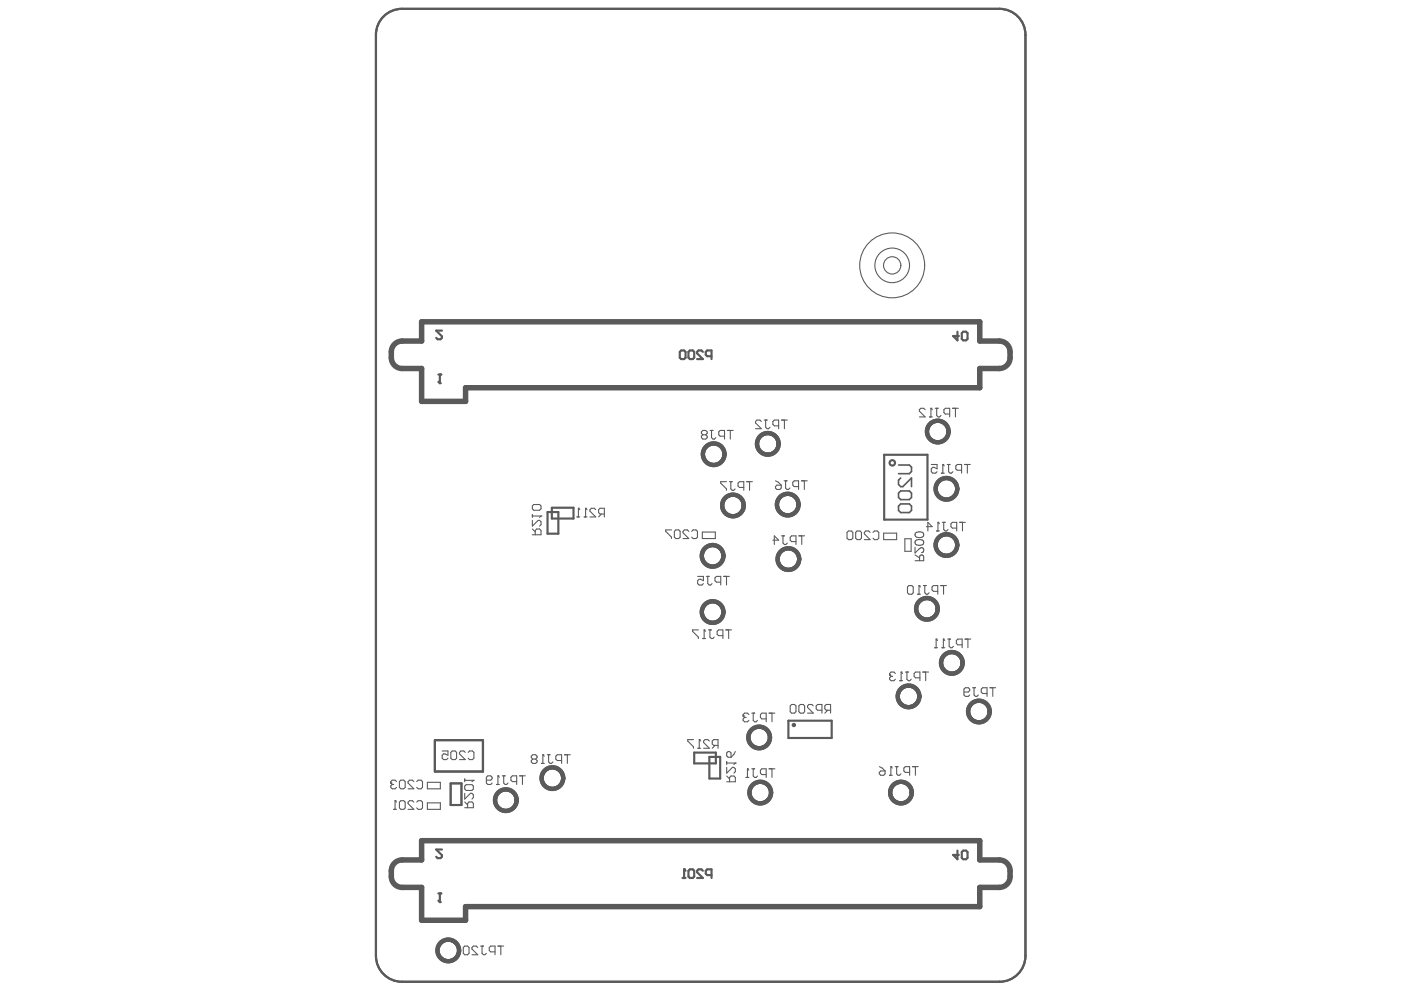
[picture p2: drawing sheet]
<svg xmlns="http://www.w3.org/2000/svg" width="297mm" height="210mm" viewBox="0 0 297 210" stroke-linecap="round" stroke-linejoin="round" font-family="sans-serif">
<path d="M95.3 165.8h2.3v4.5h-2.3z" fill="none" stroke="#5a5a5a" stroke-width=".37"/>
<g fill="none" stroke="#5a5a5a" stroke-width=".46">
<path d="M79.5 7.4v194.8M85 1.9h126.5M217 7.4v194.8M187.1 96.2h9.1v13.8h-9.1zM115.8 108.4h2.3v4.5h-2.3zM116.8 107.4h4.5v2.3h-4.5zM102.1 156.6h-10.1v6.6h10.2v-6.6M146.9 159.2h4.6v2.3h-4.6zM166.8 152.5h9.2v3.7h-9.2zM95.3 165.8h2.3v4.5h-2.3zM150.1 160.2h2.3v4.5h-2.3zM144.4 185.8h.6"/>
<path d="M144.7 184v1.8M145.7 184.3l.3-.3h.6l.3 .3v1.2l-.3 .3h-.6l-.3-.3zM148.7 184.3l-.3-.3h-.6l-.3 .3v.3l1.2 1.2h-1.2M150.5 185.2h-.9l-.3-.3v-.6l.3-.3h.9v1.8M85 207.7h126.5"/>
<circle cx="151" cy="96.1" r="2.06"/>
<circle cx="162.4" cy="93.9" r="2.06"/>
<circle cx="198.4" cy="91.3" r="2.06"/>
<circle cx="150.8" cy="117.6" r="2.06"/>
<circle cx="155.1" cy="107" r="2.06"/>
<circle cx="166.7" cy="106.8" r="2.06"/>
<circle cx="166.8" cy="118.3" r="2.06"/>
<circle cx="200.2" cy="103.4" r="2.06"/>
<circle cx="200.2" cy="115.3" r="2.06"/>
<circle cx="150.8" cy="129.5" r="2.06"/>
<circle cx="196.1" cy="128.8" r="2.06"/>
<circle cx="160.6" cy="156" r="2.06"/>
<circle cx="192.2" cy="147.4" r="2.06"/>
<circle cx="201.4" cy="140.3" r="2.06"/>
<circle cx="207.1" cy="150.6" r="2.06"/>
<circle cx="107" cy="169.3" r="2.06"/>
<circle cx="116.9" cy="164.6" r="2.06"/>
<circle cx="160.8" cy="167.7" r="2.06"/>
<circle cx="190.6" cy="167.7" r="2.06"/>
<circle cx="94.8" cy="201.1" r="2.06"/>
</g>
<g fill="none" stroke="#5a5a5a" stroke-width=".91">
<circle cx="151" cy="96.1" r="2.29"/>
<circle cx="162.4" cy="93.9" r="2.29"/>
<circle cx="198.4" cy="91.3" r="2.29"/>
<circle cx="150.8" cy="117.6" r="2.29"/>
<circle cx="155.1" cy="107" r="2.29"/>
<circle cx="166.7" cy="106.8" r="2.29"/>
<circle cx="166.8" cy="118.3" r="2.29"/>
<circle cx="200.2" cy="103.4" r="2.29"/>
<circle cx="200.2" cy="115.3" r="2.29"/>
<circle cx="150.8" cy="129.5" r="2.29"/>
<circle cx="196.1" cy="128.8" r="2.29"/>
<circle cx="160.6" cy="156" r="2.29"/>
<circle cx="192.2" cy="147.4" r="2.29"/>
<circle cx="201.4" cy="140.3" r="2.29"/>
<circle cx="207.1" cy="150.6" r="2.29"/>
<circle cx="107" cy="169.3" r="2.29"/>
<circle cx="116.9" cy="164.6" r="2.29"/>
<circle cx="160.8" cy="167.7" r="2.29"/>
<circle cx="190.6" cy="167.7" r="2.29"/>
<circle cx="94.8" cy="201.1" r="2.29"/>
</g>
<g fill="none" stroke="#5a5a5a" stroke-width=".23">
<path d="M148.7 92l-.3-.3v-.3l.3-.3h.6l.3 .3v.3l-.3 .3M148.7 92l-.3 .3v.3l.3 .3h.6l.3-.3v-.3l-.3-.3M148.7 92h.6M150.2 91.1h.6M150.5 91.1v1.5l.3 .3h.3l.4-.3M153.3 92.3h-.9l-.3-.3v-.6l.3-.3h.9v1.8M153.9 91.1h1.2M154.5 91.1v1.8M161.1 89.2l-.3-.3h-.6l-.3 .3v.3l1.2 1.2h-1.2M161.7 88.9h.6M162 88.9v1.5l.3 .3h.3l.3-.3M164.7 90.1h-.9l-.3-.3v-.6l.3-.3h.9v1.8"/>
<path d="M165.3 88.9h1.3M166 88.9v1.8M195.7 86.7l-.3-.3h-.6l-.3 .3v.3l1.2 1.2h-1.2M196.6 88.2h.7M197 86.4h.1M197 86.4v1.8M197 86.4l.3 .3M197 98.3h1.2v.9l-.9-.3-.3 .3v.6l.3 .3h.6l.3-.3M197.9 86.4h.6M198.2 86.4v1.5l.3 .3h.3l.3-.3M199.5 98.3h.1M199.5 98.3v1.8"/>
<path d="M199.5 98.3l.3 .3M200.4 98.3h.6M200.7 98.3v1.5l.3 .3h.3l.3-.3M200.9 87.6h-.9l-.3-.3v-.6l.3-.3h.9v1.8M201.5 86.4h1.3M202.1 86.4v1.8M203.4 99.5h-.9l-.3-.3v-.6l.3-.3h.9v1.8M204 98.3h1.3M204.7 98.3v1.8M112.6 113.2h1.9v-1l-.3-.3h-.7l-.3 .3v1M112.6 107.1l.3-.3h1.3l.3 .3v.6l-.3 .3h-1.3l-.3-.3zM112.6 110.1v1.2l1.3-1.2h.3l.3 .3v.6l-.3 .3"/>
<path d="M112.6 111.9l.6 .6M112.6 108.9v.6M112.6 109.2h1.9M114.5 109.2h.1M114.5 109.2l-.3 .3M122.1 109.4h.6M122.4 107.6h.1M122.4 107.6v1.8M122.4 107.6l.3 .3M123.6 109.4h.6M123.9 107.6h.1M123.9 107.6v1.8"/>
<path d="M123.9 107.6l.3 .3M126 107.9l-.3-.3h-.6l-.3 .3v.3l1.2 1.2h-1.2M127.3 108.8l-.7 .6M127.9 108.8h-1l-.3-.3v-.6l.3-.3h1v1.8M142.1 112.1h-1.3v.3l1.3 1.2v.4M143 112.1h.6l.3 .3v1.2l-.3 .4h-.6l-.3-.4v-1.2zM145.7 112.4l-.3-.3h-.6l-.3 .3v.3l1.2 1.3h-1.2M146.3 112.4l.3-.3h.7l.3 .3v1.2l-.3 .4h-.7l-.3-.4M148.6 112.6h2.7v1.4h-2.7zM153.7 101.9h-1.2v.3l1.2 1.2v.4M154.3 101.9h.6M154.6 101.9v1.5l.3 .4h.3l.3-.4"/>
<path d="M157.4 103.1h-1l-.3-.3v-.6l.3-.3h1v1.9M158 101.9h1.2M158.6 101.9v1.9M163.5 114.3h1.2l-.9-.9v1.8M164.1 101.7l.6 .3 .6 .7M164.4 102.7h.9v.6l-.3 .3h-.6l-.3-.3v-.3zM165.3 113.4h.7M165.7 113.4v1.5l.3 .3h.3l.3-.3M165.9 101.7h.6M166.2 101.7v1.6l.3 .3h.3l.3-.3M168.4 114.6h-.9l-.3-.3v-.6l.3-.3h.9v1.8M168.9 103h-.9l-.3-.3v-.7l.3-.3h.9v1.9"/>
<path d="M169 113.4h1.2M169.6 101.7h1.2M169.6 113.4v1.8M170.2 101.7v1.9M179.2 112.7l.3-.3h.6l.3 .3v1.2l-.3 .3h-.6l-.3-.3zM181 112.7l.3-.3h.6l.4 .3v1.2l-.4 .3h-.6l-.3-.3zM184.1 112.7l-.3-.3h-.6l-.3 .3v.3l1.2 1.2h-1.2M184.7 112.7l.3-.3h.6l.3 .3v1.2l-.3 .3h-.6l-.3-.3M186.9 112.8h2.8v1.4h-2.8zM191.4 114h1.4v2.7h-1.4zM193.6 118.6h1.8v-.7l-.2-.4-.3-.1-.3 .2-.1 1M193.6 115.8v1.2l.9-.9a.55 .55 0 0 1 .8 0l.1 .5-.4 .3"/>
<path d="M193.6 117.4l.9 .6M193.7 112.8a1.17 1.17 0 0 1 1.7 .3v.1a1.05 1.05 0 0 1-1.8 0zM193.7 114.4a1.17 1.17 0 0 1 1.7 .3v.2a1.05 1.05 0 0 1-1.8 0zM196 111.4h1.2l-.9-.9v1.9M198.1 112.4h.6M198.4 110.5h.1M198.4 110.5v1.9M198.4 110.5l.3 .3M199.2 100.1h.6M199.4 110.5h.6M199.7 110.5v1.5l.3 .4h.3l.3-.4M202.4 111.7h-.9l-.3-.3v-.6l.3-.3h.9v1.9"/>
<path d="M203 110.5h1.2M203.6 110.5v1.9M147.6 122h1.2v.9l-.9-.3-.3 .3v.6l.3 .3h.6l.3-.3M147.8 133.3h-1.3v.3l1.3 1.2v.3M148.7 135.1h.6M149 133.3h.1M149 133.3v1.8M149 133.3l.3 .3M149.4 122h.6M149.7 122v1.5l.3 .3h.3l.4-.3M149.9 133.3h.6M150.2 133.3v1.5l.3 .3h.3l.3-.3"/>
<path d="M152.5 123.2h-.9l-.3-.3v-.6l.3-.3h.9v1.8M152.9 134.5h-.9l-.3-.3v-.6l.3-.3h.9v1.8M153.1 122h1.2M153.6 133.3h1.2M153.7 122v1.8M154.2 133.3v1.8M192 124.2l.3-.3h.6l.3 .3v1.2l-.3 .3h-.6l-.3-.3zM194.1 125.7h.6M194.4 123.9h.1M194.4 123.9v1.8M194.4 123.9l.3 .3M195.3 123.9h.7"/>
<path d="M195.7 123.9v1.5l.3 .3h.3l.3-.3M197.8 137.1h.6M198.1 135.2h.1M198.1 135.2v1.9M198.1 135.2l.3 .3M198.4 125.1h-.9l-.3-.3v-.6l.3-.3h.9v1.8M199 123.9h1.2M199.3 137.1h.6M199.6 135.2h.1M199.6 135.2v1.9M199.6 135.2l.3 .3M199.6 123.9v1.8"/>
<path d="M200.5 135.2h.6M200.8 135.2v1.6l.3 .3h.3l.3-.3M203.6 136.4h-1l-.3-.3v-.6l.3-.3h1v1.9M204.2 135.2h1.2M204.8 135.2v1.9M93.5 158.9h1.3v.9l-.6-.3h-.3l-.4 .3v.6l.4 .3h.6l.3-.3M95.4 159.2l.3-.3h.6l.3 .3v1.2l-.3 .3h-.6l-.3-.3zM98.4 159.2l-.3-.3h-.6l-.3 .3v.3l1.2 1.2h-1.2M99 159.2l.3-.3h.7l.3 .3v1.2l-.3 .3h-.7l-.3-.3M114.8 159.7h.1M114.8 159.7v1.8M114.8 159.7l.4 .3"/>
<path d="M115.8 159.7h.6M116.1 159.7v1.5l.3 .3h.3l.3-.3M119.4 159.7h1.2M120 159.7v1.8M157.2 151.5h.1M157.2 151.5l.3 .3M157.5 151.8l-.3 .3v.3l.3 .3h.6l.3-.3M157.5 151.8h.3M158.4 151.2l-.3-.3h-.6l-.3 .3v.3M159 150.9h.7M159.4 150.9v1.5l.3 .3h.3l.3-.3M162.1 152.1h-.9l-.3-.3v-.6l.3-.3h.9v1.8"/>
<path d="M162.7 150.9h1.2M163.3 150.9v1.8M188.2 142.8h.1M188.2 142.8l.3 .3M188.5 143.1l-.3 .3v.3l.3 .3h.6l.3-.3M188.5 143.1h.3M189.4 142.5l-.3-.3h-.6l-.3 .3v.3M190.3 144h.7M190.7 142.2h.1M190.7 142.2v1.8M190.7 142.2l.3 .3M191.6 142.2h.6"/>
<path d="M191.9 142.2v1.5l.3 .3h.3l.3-.3M194.6 143.4h-.9l-.3-.3v-.6l.3-.3h.9v1.8M195.2 142.2h1.3M195.8 142.2v1.8M203.9 146.4h1l.3-.3v-.3l-.3-.3h-.7l-.3 .3v1.2l.3 .4h.7l.3-.4M205.8 145.5h.6M206.1 145.5v1.5l.3 .4h.3l.3-.4M208.8 146.7h-.9l-.3-.3v-.6l.3-.3h.9v1.9M209.4 145.5h1.3M210 145.5v1.9M82.7 165.7h.1M82.7 165.7l.3 .3"/>
<path d="M83 166l-.3 .3v.3l.3 .3h.6l.3-.3M83 166h.3M83.3 171.3h.6M83.6 169.4h.1M83.6 169.4v1.9M83.6 169.4l.3 .3M83.9 165.4l-.3-.3h-.6l-.3 .3v.3M84.5 169.7l.3-.3h.6l.3 .3v1.2l-.3 .4h-.6l-.3-.4zM84.5 165.4l.3-.3h.6l.3 .3v1.2l-.3 .3h-.6l-.3-.3zM87.6 169.7l-.4-.3h-.6l-.3 .3v.3l1.3 1.3h-1.3M87.6 165.4l-.4-.3h-.6l-.3 .3v.3l1.3 1.2h-1.3M88.2 169.7l.3-.3h.6l.3 .3v1.2l-.3 .4h-.6l-.3-.4"/>
<path d="M88.2 165.4l.3-.3h.6l.3 .3v1.2l-.3 .3h-.6l-.3-.3M90.4 165.5h2.8v1.4h-2.8zM90.4 169.9h2.8v1.4h-2.8zM98.3 170.9h1.8v-.9l-.3-.3h-.6l-.3 .3v.9M98.3 166.3l.3-.3h1.2l.3 .3v.6l-.3 .4h-1.2l-.3-.4zM98.3 167.9v1.2l1.2-1.2h.3l.3 .3v.6l-.3 .3M98.3 169.7l.6 .6M98.3 164.8v.6M98.3 165.1h1.8M100.1 165.1h.1M100.1 165.1l-.3 .3M102.9 165.1h.9l.3-.3v-.3l-.3-.3h-.6l-.3 .3v1.2l.3 .3h.6l.3-.3"/>
<path d="M105 166h.6M105.3 164.2h.1M105.3 164.2v1.8M105.3 164.2l.3 .3M106.3 164.2h.6M106.6 164.2v1.5l.3 .3h.3l.3-.3M109.3 165.4h-.9l-.3-.3v-.6l.3-.3h.9v1.8M109.9 164.2h1.2M110.5 164.2v1.8M112.7 160.6l-.3-.3v-.3l.3-.3h.6l.3 .3v.3l-.3 .3M112.7 160.6l-.3 .3v.3l.3 .3h.6l.3-.3v-.3l-.3-.3M112.7 160.6h.6"/>
<path d="M114.5 161.5h.7M118.8 160.9h-.9l-.3-.3v-.6l.3-.3h.9v1.8M157.8 164.5h.6M158.1 162.7h.1M158.1 162.7v1.8M158.1 162.7l.3 .3M159 162.7h.7M159.4 162.7v1.5l.3 .3h.3l.3-.3M162.1 163.9h-.9l-.3-.3v-.6l.3-.3h.9v1.8M162.7 162.7h1.2M163.3 162.7v1.8M186 162.2l.6 .3 .7 .6"/>
<path d="M186.3 163.1h1v.6l-.3 .3h-.7l-.3-.3v-.3zM188.2 164h.6M188.5 162.2h.1M188.5 162.2v1.8M188.5 162.2l.3 .3M189.4 162.2h.6M189.7 162.2v1.5l.3 .3h.3l.3-.3M192.4 163.4h-.9l-.3-.3v-.6l.3-.3h.9v1.8M193.1 162.2h1.2M193.7 162.2v1.8M98.3 200.2h.6l.3 .3v1.2l-.3 .3h-.6l-.3-.3v-1.2zM101.1 200.5l-.3-.3h-.6l-.4 .3v.3l1.3 1.2h-1.3"/>
<path d="M101.7 200.2h.6M102 200.2v1.5l.3 .3h.3l.3-.3M104.7 201.4h-.9l-.3-.3v-.6l.3-.3h.9v1.8M105.3 200.2h1.3M106 200.2v1.8"/>
</g>
<path d="M82.8 74.5v1.2M85.1 72.2h4.1v-4.1h118.1v4.1h4.1M85.1 78h4.1v6.9h9.3v-2.9h108.8v-4h4.1M213.7 74.5v1.2M82.8 184.2v1.3M85.1 182h4.1v-4.1h118.1v4.1h4.1M85.1 187.8h4.1v6.9h9.3v-2.9h108.8v-4h4.1M213.7 184.2v1.3" fill="none" stroke="#5a5a5a" stroke-width="1.2"/>
<path d="M190.1 98.4h2.3l.4 .5v.9l-.4 .4h-2.3M190.1 104.3l.5-.4h1.8l.4 .4v1l-.4 .4h-1.8l-.5-.4zM190.1 107.1l.5-.5h1.8l.4 .5v.9l-.4 .5h-1.8l-.5-.5zM190.6 101.1l-.5 .5v.9l.5 .5h.4l1.8-1.9v1.9" fill="none" stroke="#5a5a5a" stroke-width=".34"/>
<circle cx="144.7" cy="184" r=".23" fill="#5a5a5a"/>
<path d="M93.5 179.8h-1.2l1.2 1.2v.3l-.3 .3h-.6l-.3-.3M92.7 189h.7M93.1 189v1.9M144.7 184l.3 .3" fill="none" stroke="#5a5a5a" stroke-width=".46"/>
<circle cx="93.1" cy="190.9" r=".23" fill="#5a5a5a"/>
<path d="M92.7 79.3h.7M93.1 79.3v1.8M202.6 70.2v1.8l-1-.9h1.3M203.5 70.5l.3-.3h.6l.3 .3v1.2l-.3 .3h-.6l-.3-.3zM202.6 180v1.8l-1-.9h1.3M92.7 190.6l.4 .3M203.5 180.3l.3-.3h.6l.3 .3v1.2l-.3 .3h-.6l-.3-.3z" fill="none" stroke="#5a5a5a" stroke-width=".46"/>
<circle cx="93.1" cy="81.1" r=".23" fill="#5a5a5a"/>
<g fill="none" stroke="#5a5a5a" stroke-width=".46">
<path d="M81.1 3.5a5.5 5.5 0 0 1 3.9-1.6h126.5a5.5 5.5 0 0 1 5.5 5.5v194.8a5.5 5.5 0 0 1-5.5 5.5h-126.5a5.5 5.5 0 0 1-5.5-5.5v-194.8a5.5 5.5 0 0 1 1.6-3.9zM93.5 70h-1.2l1.2 1.2v.3l-.3 .3h-.6l-.3-.3M143.8 74.5l.3-.3h.6l.3 .3v1.2l-.3 .3h-.6l-.3-.3zM145.7 74.5l.3-.3h.6l.3 .3v1.2l-.3 .3h-.6l-.3-.3zM148.7 74.5l-.3-.3h-.6l-.3 .3v.3l1.2 1.2h-1.2M150.5 75.4h-.9l-.3-.3v-.6l.3-.3h.9v1.8M92.7 80.8l.4 .3M168.2 153.4l-.2-.2-.3 .2 .2 .2 .3-.2"/>
<circle cx="188.8" cy="97.9" r=".57"/>
</g>
<g fill="none" stroke="#5a5a5a" stroke-width=".23">
<path d="M146.7 156.5h-1.2v.3l1.2 1.2v.3M147.6 158.3h.6M147.9 156.5h.1M147.9 156.5v1.8M147.9 156.5l.3 .3M150.1 156.8l-.3-.3h-.6l-.3 .3v.3l1.2 1.2h-1.2M151.3 157.7l-.6 .6M151.9 157.7h-.9l-.3-.3v-.6l.3-.3h.9v1.8M153.7 159.3l.3-.3h.4l.3 .3v.9h-.7l-.3-.3zM155.6 159l-.3 .6-.6 .6M167.5 149.1h.6l.3 .3v1.2l-.3 .3h-.6l-.3-.3v-1.2zM169.3 149.1h.6l.3 .3v1.2l-.3 .3h-.6l-.3-.3v-1.2z"/>
<path d="M172.1 149.4l-.3-.3h-.7l-.3 .3v.3l1.3 1.2h-1.3M173.9 150.3h-.9l-.3-.3v-.6l.3-.3h.9v1.8M175.1 150.3l-.6 .6M175.7 150.3h-.9l-.3-.3v-.6l.3-.3h.9v1.8M153.7 165.4h1.9v-.9l-.3-.3h-.6l-.3 .3v.9M153.7 162.4v1.2l1.3-1.2h.3l.3 .3v.6l-.3 .3M153.7 164.2l.7 .6M153.7 161.2v.6M153.7 161.5h1.9M155.6 161.5h.1M155.6 161.5l-.3 .3"/>
<circle cx="188.8" cy="56.2" r="1.83"/>
<circle cx="188.8" cy="56.2" r="3.7"/>
<circle cx="188.8" cy="56.2" r="6.9"/>
</g>
<g fill="none" stroke="#5a5a5a" stroke-width=".91">
<circle cx="151" cy="96.1" r="2.29"/>
<circle cx="162.4" cy="93.9" r="2.29"/>
<circle cx="198.4" cy="91.3" r="2.29"/>
<circle cx="150.8" cy="117.6" r="2.29"/>
<circle cx="155.1" cy="107" r="2.29"/>
<circle cx="166.7" cy="106.8" r="2.29"/>
<circle cx="166.8" cy="118.3" r="2.29"/>
<circle cx="200.2" cy="103.4" r="2.29"/>
<circle cx="200.2" cy="115.3" r="2.29"/>
<circle cx="150.8" cy="129.5" r="2.29"/>
<circle cx="196.1" cy="128.8" r="2.29"/>
<circle cx="160.6" cy="156" r="2.29"/>
<circle cx="192.2" cy="147.4" r="2.29"/>
<circle cx="201.4" cy="140.3" r="2.29"/>
<circle cx="207.1" cy="150.6" r="2.29"/>
<circle cx="107" cy="169.3" r="2.29"/>
<circle cx="116.9" cy="164.6" r="2.29"/>
<circle cx="160.8" cy="167.7" r="2.29"/>
<circle cx="190.6" cy="167.7" r="2.29"/>
<circle cx="94.8" cy="201.1" r="2.29"/>
</g>
<path d="M82.8 75.7a2.29 2.29 0 0 0 2.3 2.3M85.1 72.2a2.29 2.29 0 0 0-2.3 2.3M211.4 72.2a2.29 2.29 0 0 1 2.3 2.3M213.7 75.7a2.29 2.29 0 0 1-2.3 2.3M82.8 185.5a2.29 2.29 0 0 0 2.3 2.3M85.1 182a2.29 2.29 0 0 0-2.3 2.2M211.4 182a2.29 2.29 0 0 1 2.3 2.2M213.7 185.5a2.29 2.29 0 0 1-2.3 2.3" fill="none" stroke="#5a5a5a" stroke-width="1.2"/>
</svg>
